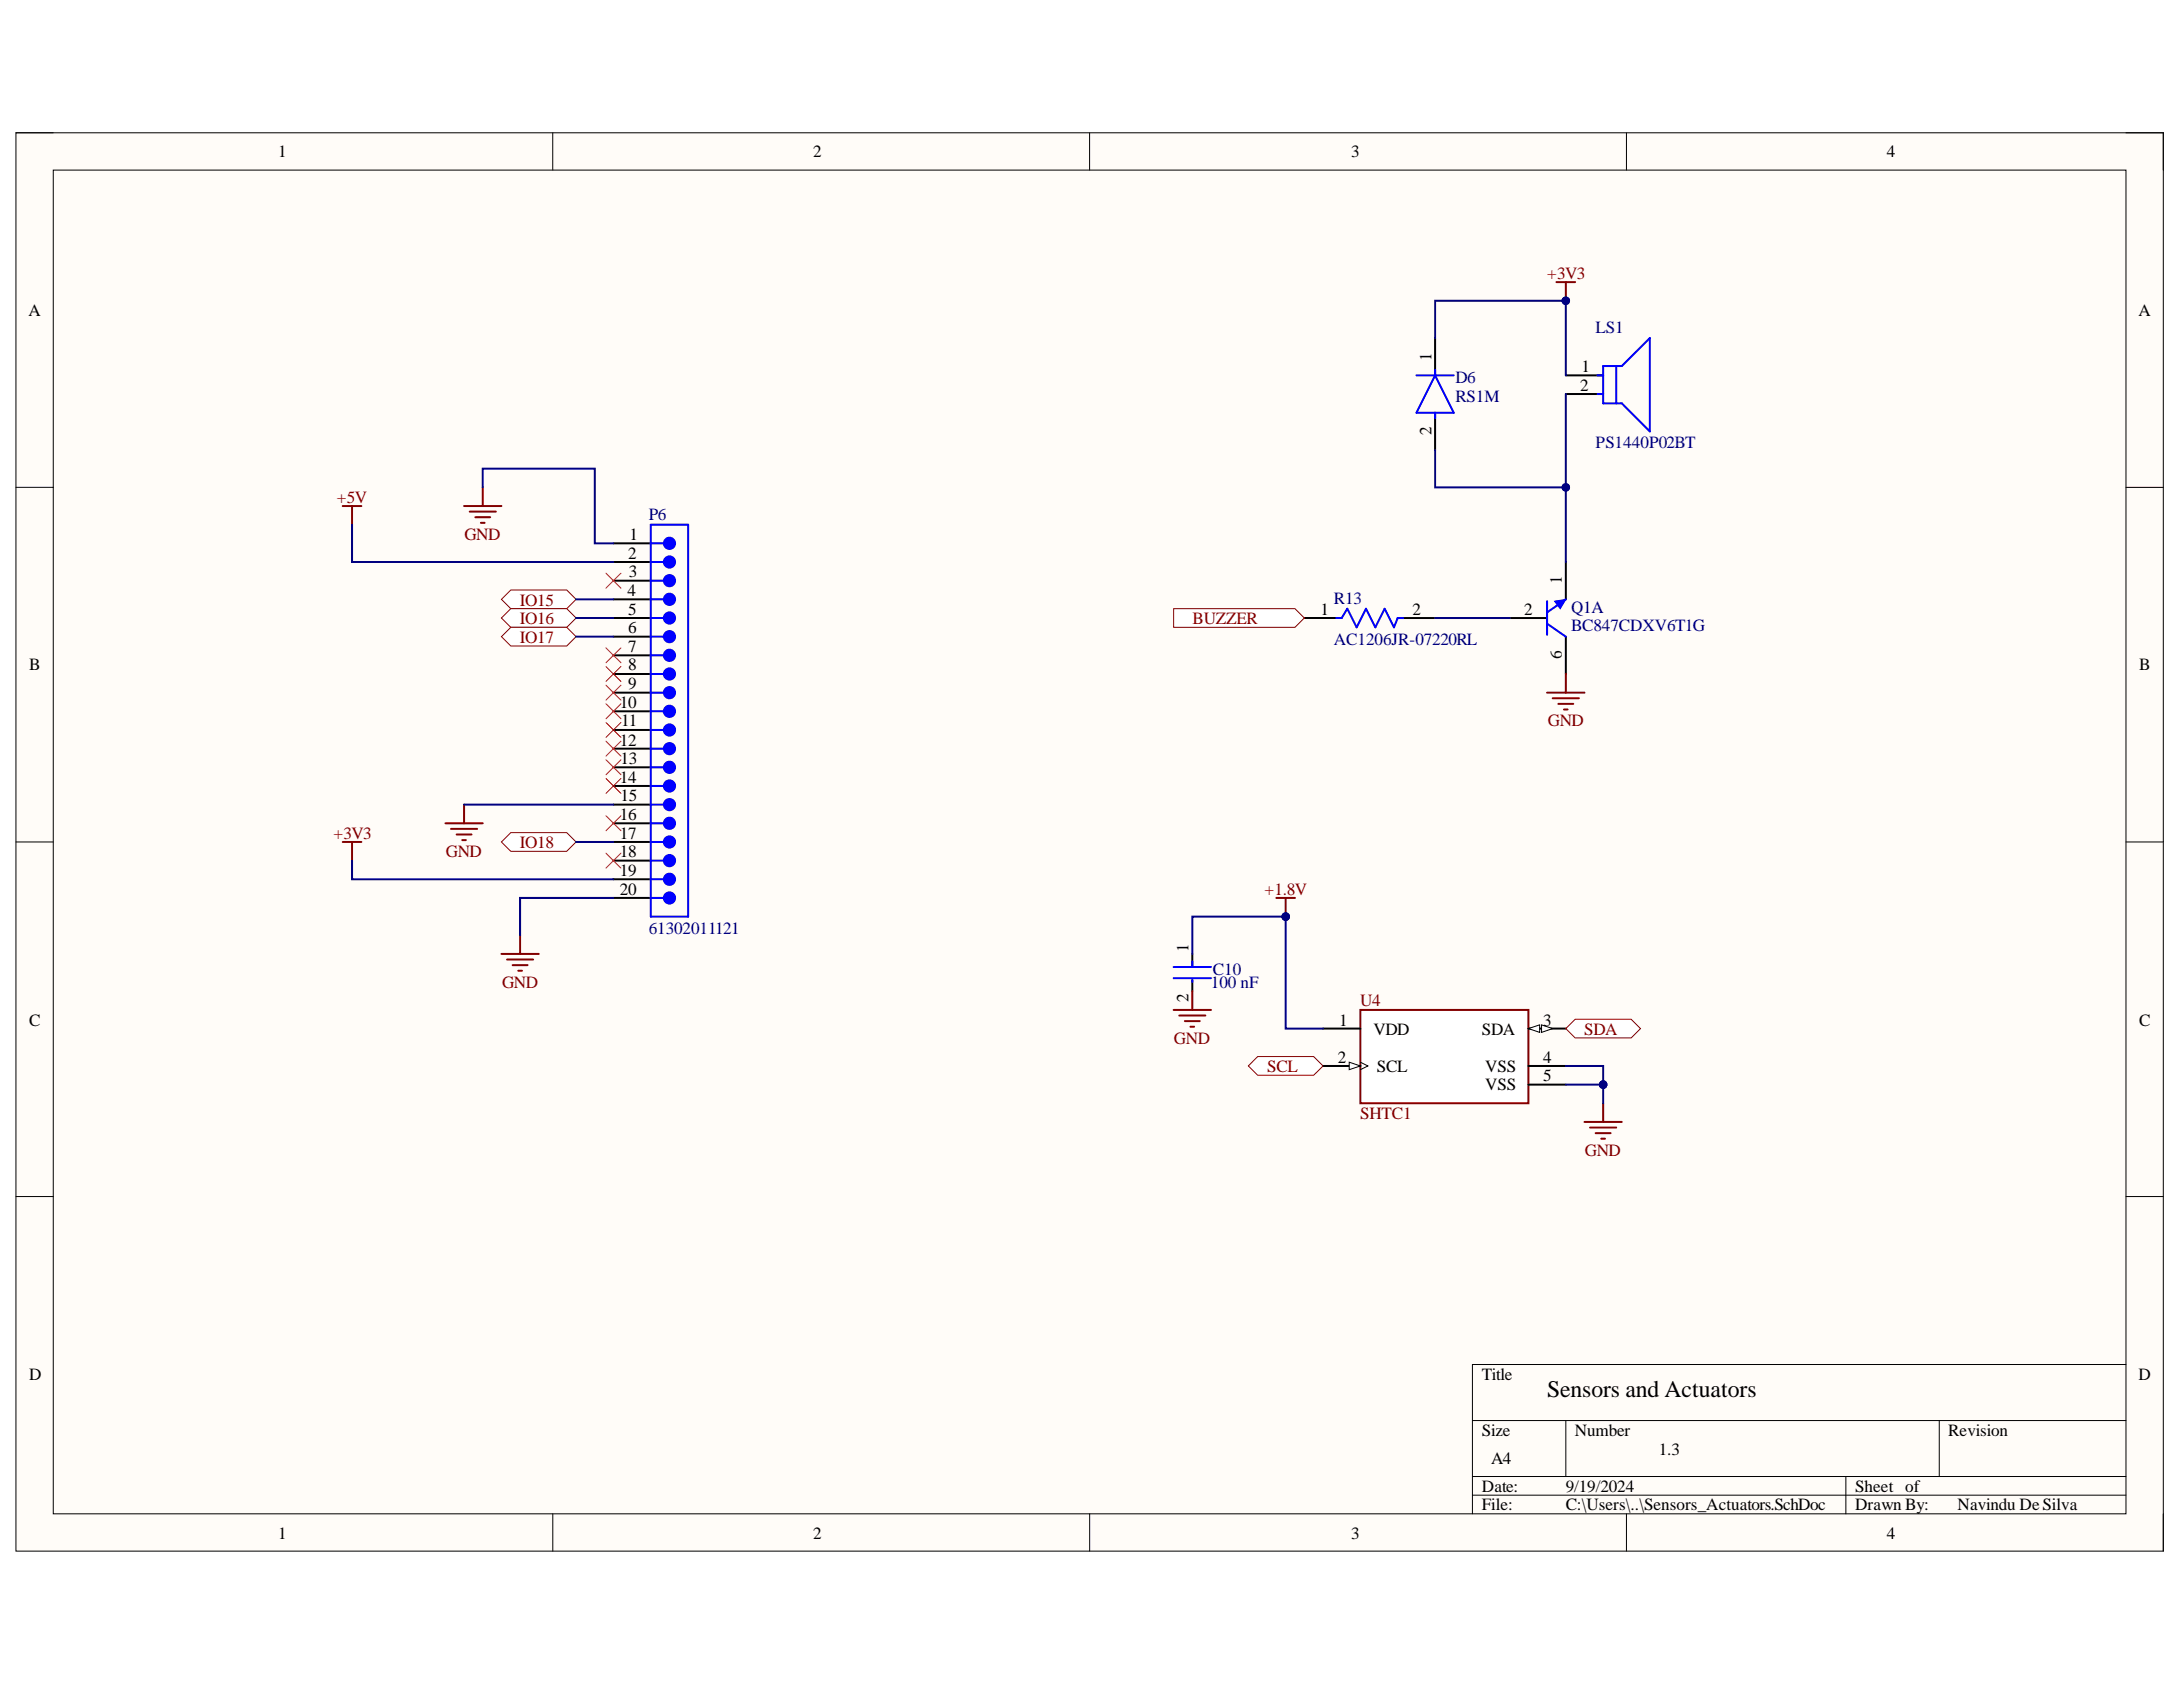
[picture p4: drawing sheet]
<svg xmlns="http://www.w3.org/2000/svg" width="279mm" height="216mm" viewBox="0 0 279 216" stroke-linecap="round" stroke-linejoin="round" font-family="sans-serif">
<defs><g id="words">
<text font-size="3" x="198" y="178.8">Sensors and Actuators</text>
<g font-size="2.2">
<text x="35.6" y="20.1">1</text>
<text x="104.1" y="20.1">2</text>
<text x="172.9" y="20.1">3</text>
<text x="241.5" y="20.1">4</text>
<text x="3.6" y="40.4">A</text>
<text x="273.7" y="40.4">A</text>
<text x="183.2" y="46.1" transform="rotate(-90 183.2 46.1)">1</text>
<text x="202.4" y="47.6">1</text>
<text x="202.3" y="50">2</text>
<text x="183.2" y="55.7" transform="rotate(-90 183.2 55.7)">2</text>
<text x="80.4" y="71.5">2</text>
<text x="80.6" y="69.1">1</text>
<text x="80.3" y="76.2">4</text>
<text x="80.5" y="73.9">3</text>
<text x="199.9" y="74.8" transform="rotate(-90 199.9 74.8)">1</text>
<text x="80.4" y="78.7">5</text>
<text x="80.4" y="81">6</text>
<text x="80.4" y="83.4">7</text>
<text x="169" y="78.7">1</text>
<text x="180.8" y="78.7">2</text>
<text x="195.1" y="78.7">2</text>
<text x="3.7" y="85.8">B</text>
<text x="80.4" y="85.8">8</text>
<text x="80.4" y="88.2">9</text>
<text x="199.9" y="84.3" transform="rotate(-90 199.9 84.3)">6</text>
<text x="273.8" y="85.8">B</text>
<text x="79.3" y="90.6">10</text>
<text x="79.3" y="95.4">12</text>
<text x="79.5" y="93">11</text>
<text x="79.3" y="100.1">14</text>
<text x="79.4" y="97.8">13</text>
<text x="79.3" y="105">16</text>
<text x="79.3" y="107.3">17</text>
<text x="79.4" y="102.5">15</text>
<text x="79.3" y="109.7">18</text>
<text x="79.3" y="112.1">19</text>
<text x="79.3" y="114.5">20</text>
<text x="152.1" y="121.9" transform="rotate(-90 152.1 121.9)">1</text>
<text x="3.7" y="131.2">C</text>
<text x="152.1" y="128.3" transform="rotate(-90 152.1 128.3)">2</text>
<text x="171.4" y="131.2">1</text>
<text x="197.5" y="131.2">3</text>
<text x="273.8" y="131.2">C</text>
<text x="171.2" y="136">2</text>
<text x="175.8" y="132.4">VDD</text>
<text x="176.2" y="137.2">SCL</text>
<text x="189.7" y="132.4">SDA</text>
<text x="190.1" y="137.2">VSS</text>
<text x="197.5" y="136">4</text>
<text x="190.1" y="139.5">VSS</text>
<text x="197.5" y="138.3">5</text>
<text x="3.7" y="176.6">D</text>
<text x="189.7" y="176.6">Title</text>
<text x="273.7" y="176.6">D</text>
<text x="189.7" y="183.7">Size</text>
<text x="201.6" y="183.7">Number</text>
<text x="249.4" y="183.7">Revision</text>
<text x="189.7" y="190.9">Date:</text>
<text x="190.8" y="187.4">A4</text>
<text x="200.4" y="190.9">9/19/2024</text>
<text x="212.3" y="186.2">1.3</text>
<text x="237.4" y="190.9">Sheet of</text>
<text x="35.6" y="196.9">1</text>
<text x="104.1" y="196.9">2</text>
<text x="172.9" y="196.9">3</text>
<text x="189.7" y="193.3">File:</text>
<text x="200.4" y="193.3">C:\Users\..\Sensors_Actuators.SchDoc</text>
<text x="237.4" y="193.3">Drawn By:</text>
<text x="241.5" y="196.9">4</text>
<text x="250.5" y="193.3">Navindu DeSilva</text>
</g>
<g font-size="2.2" fill="#800000">
<text x="198" y="35.7">+3V3</text>
<text x="43.1" y="64.3">+5V</text>
<text x="59.4" y="69.1">GND</text>
<text x="66.5" y="77.5">IO15</text>
<text x="66.5" y="79.9">IO16</text>
<text x="66.5" y="82.2">IO17</text>
<text x="152.6" y="79.9">BUZZER</text>
<text x="198.1" y="93">GND</text>
<text x="42.7" y="107.3">+3V3</text>
<text x="57.1" y="109.7">GND</text>
<text x="66.5" y="108.5">IO18</text>
<text x="161.8" y="114.5">+1.8V</text>
<text x="64.3" y="126.4">GND</text>
<text x="174.1" y="128.8">U4</text>
<text x="150.3" y="133.6">GND</text>
<text x="162.2" y="137.2">SCL</text>
<text x="202.8" y="132.4">SDA</text>
<text x="174.1" y="143.2">SHTC1</text>
<text x="202.9" y="147.9">GND</text>
</g>
<g font-size="2.2" fill="#000080">
<text x="204.2" y="42.6">LS1</text>
<text x="186.3" y="49">D6</text>
<text x="186.3" y="51.4">RS1M</text>
<text x="204.2" y="57.4">PS1440P02BT</text>
<text x="83" y="66.5">P6</text>
<text x="170.7" y="77.2">R13</text>
<text x="170.7" y="82.5">AC1206JR-07220RL</text>
<text x="201.1" y="78.4">Q1A</text>
<text x="201.1" y="80.8">BC847CDXV6T1G</text>
<text x="83" y="119.5">61302011121</text>
<text x="155.2" y="124.7">C10</text>
<text x="155" y="126.4">100 nF</text>
</g>
</g></defs>
<path d="M2 17h274.9v181.5h-274.9z" fill-rule="evenodd" fill="#fffcf8"/>
<path d="M2 17h274.9v181.5h-274.9z" fill="none" stroke="#000" stroke-width=".13"/>
<path d="M6.8 21.8h265.3v171.9h-265.3z" fill-rule="evenodd" fill="#fffcf8"/>
<g fill="none" stroke="#000" stroke-width=".13">
<path d="M2 17h4.8M70.7 17v4.8M139.5 17v4.8M208.2 17v4.8M272.1 17h4.8v4.8M6.8 21.8h265.3v171.9h-265.3zM2 62.4h4.8M272.1 62.4h4.8M2 107.8h4.8M272.1 107.8h4.8M2 153.1h4.8M272.1 153.1h4.8"/>
<path d="M272.1 174.6h-83.6v19.1M70.8 193.7v4.8M139.5 193.7v4.8M188.5 181.8h83.6M188.5 189h83.6M188.5 191.4h83.6M200.4 181.8v7.2M208.2 193.7v4.8M236.3 189v4.7M248.2 181.8v7.2M276.9 193.7v4.8"/>
</g>
<path d="M183.7 43.3v4.7M183.7 52.8v4.8M200.4 48h4.8M200.4 50.4h4.8M193.2 79.1h4.8M200.4 71.9v4.8M200.4 81.5v4.8" fill="none" stroke="#000" stroke-width=".25"/>
<path d="M181.3 48h4.8M183.7 48l2.4 4.8h-4.8zM183.7 47.3v.7M183.7 52.8v.7M204.5 48h.7M204.5 50.4h.7M205.2 46.8h2.4l3.6-3.5v11.9l-3.6-3.6h-2.4zM206.9 46.8v4.8M198 79.8l2.4 1.7M198 76.9v4.3M200.4 76.7l-2.4 1.7" fill="none" stroke="#00f" stroke-width=".25"/>
<path d="M199 76.9l1.4-.2-.7 1.2z" fill="#00f"/>
<path d="M199 76.9l1.4-.2-.7 1.2z" fill="none" stroke="#00f" stroke-width=".13"/>
<path d="M166.9 79.1h4.8M178.9 79.1h4.8" fill="none" stroke="#000" stroke-width=".25"/>
<path d="M172.4 77.9l-.7 1.2h-.7M172.4 77.9l1.2 2.4 1.2-2.4 1.2 2.4 1.2-2.4 1.2 2.4 .5-1.2h.7" fill="none" stroke="#00f" stroke-width=".25"/>
<path d="M198 88.6h4.8M198.7 89.4h3.4M199.4 90.1h2M200.2 90.8h.4M200.4 86.3v2.3" fill="none" stroke="#800000" stroke-width=".25"/>
<path d="M150.2 77.9h15.5l1.2 1.2-1.2 1.2h-15.5z" fill-rule="evenodd" fill="#fff"/>
<path d="M150.2 77.9h15.5l1.2 1.2-1.2 1.2h-15.5z" fill="none" stroke="#800000" stroke-width=".13"/>
<path d="M199.2 36.1h2.4M200.4 36.1v2.4" fill="none" stroke="#800000" stroke-width=".25"/>
<circle cx="200.4" cy="38.5" r=".48" fill="#000080"/>
<circle cx="200.4" cy="38.5" r=".48" fill="none" stroke="#000080" stroke-width=".13"/>
<path d="M174.1 129.2h21.5v12h-21.5z" fill-rule="evenodd" fill="#fff"/>
<path d="M174.1 129.2h21.5v12h-21.5z" fill="none" stroke="#800000" stroke-width=".25"/>
<path d="M169.3 131.6h4.8M169.3 136.4h4.8" fill="none" stroke="#000" stroke-width=".25"/>
<path d="M172.7 135.9l1.4 .5-1.4 .5z" fill="#f8fcff"/>
<path d="M172.7 135.9l1.4 .5-1.4 .5zM174.1 135.9l1 .5-1 .5" fill="none" stroke="#000" stroke-width=".13"/>
<path d="M195.6 131.6h4.8" fill="none" stroke="#000" stroke-width=".25"/>
<path d="M195.6 131.6l1.5-.4v.9z" fill="#f8fcff"/>
<path d="M195.6 131.6l1.5-.4v.9z" fill="none" stroke="#000" stroke-width=".13"/>
<path d="M197.3 131.2l1.4 .4-1.4 .5z" fill="#f8fcff"/>
<path d="M197.3 131.2l1.4 .4-1.4 .5z" fill="none" stroke="#000" stroke-width=".13"/>
<path d="M195.6 136.4h4.8M195.6 138.8h4.8" fill="none" stroke="#000" stroke-width=".25"/>
<path d="M161 135.2h7.1l1.2 1.2-1.2 1.2h-7.1l-1.2-1.2z" fill-rule="evenodd" fill="#fff"/>
<path d="M161 135.2h7.1l1.2 1.2-1.2 1.2h-7.1l-1.2-1.2z" fill="none" stroke="#800000" stroke-width=".13"/>
<path d="M200.4 131.6l1.2-1.2h7.2l1.2 1.2-1.2 1.2h-7.2z" fill-rule="evenodd" fill="#fff"/>
<path d="M200.4 131.6l1.2-1.2h7.2l1.2 1.2-1.2 1.2h-7.2z" fill="none" stroke="#800000" stroke-width=".13"/>
<path d="M163.4 114.9h2.3M164.6 114.9v2.4M150.2 129.2h4.8M150.9 130h3.4M151.6 130.7h2M152.4 131.4h.4M152.6 126.9v2.3M202.8 143.6h4.8M203.5 144.3h3.4M204.2 145h1.9M204.9 145.7h.5M205.2 141.2v2.4" fill="none" stroke="#800000" stroke-width=".25"/>
<path d="M152.6 122.1v1.7M152.6 125.4v1.5" fill="none" stroke="#000" stroke-width=".25"/>
<path d="M150.2 123.8h4.8M150.2 125.2h4.8M152.6 123v.8M152.6 125.4v.3" fill="none" stroke="#00f" stroke-width=".25"/>
<circle cx="164.6" cy="117.3" r=".48" fill="#000080"/>
<circle cx="164.6" cy="117.3" r=".48" fill="none" stroke="#000080" stroke-width=".13"/>
<path d="M78.5 71.9h4.8M78.5 69.5h4.8" fill="none" stroke="#000" stroke-width=".25"/>
<path d="M83.3 71.9h1.7" fill="none" stroke="#00f" stroke-width=".25"/>
<circle cx="85.7" cy="71.9" r=".72" fill="#00f"/>
<g fill="none" stroke="#00f" stroke-width=".25">
<path d="M83.3 69.5h1.7M83.3 74.3h1.7"/>
<circle cx="85.7" cy="71.9" r=".72"/>
</g>
<path d="M78.5 74.3h4.8" fill="none" stroke="#000" stroke-width=".25"/>
<circle cx="85.7" cy="74.3" r=".72" fill="#00f"/>
<g fill="none" stroke="#00f" stroke-width=".25">
<path d="M83.3 76.7h1.7"/>
<circle cx="85.7" cy="74.3" r=".72"/>
</g>
<path d="M78.5 76.7h4.8" fill="none" stroke="#000" stroke-width=".25"/>
<circle cx="85.7" cy="76.7" r=".72" fill="#00f"/>
<g fill="none" stroke="#00f" stroke-width=".25">
<path d="M83.3 79.1h1.7"/>
<circle cx="85.7" cy="76.7" r=".72"/>
</g>
<path d="M78.5 79.1h4.8" fill="none" stroke="#000" stroke-width=".25"/>
<circle cx="85.7" cy="79.1" r=".72" fill="#00f"/>
<g fill="none" stroke="#00f" stroke-width=".25">
<path d="M83.3 81.5h1.7"/>
<circle cx="85.7" cy="79.1" r=".72"/>
</g>
<path d="M78.5 81.5h4.8" fill="none" stroke="#000" stroke-width=".25"/>
<circle cx="85.7" cy="81.5" r=".72" fill="#00f"/>
<g fill="none" stroke="#00f" stroke-width=".25">
<path d="M83.3 83.9h1.7"/>
<circle cx="85.7" cy="81.5" r=".72"/>
</g>
<path d="M78.5 83.9h4.8" fill="none" stroke="#000" stroke-width=".25"/>
<circle cx="85.7" cy="83.9" r=".72" fill="#00f"/>
<g fill="none" stroke="#00f" stroke-width=".25">
<path d="M83.3 86.3h1.7"/>
<circle cx="85.7" cy="83.9" r=".72"/>
</g>
<path d="M78.5 86.3h4.8" fill="none" stroke="#000" stroke-width=".25"/>
<circle cx="85.7" cy="86.3" r=".72" fill="#00f"/>
<g fill="none" stroke="#00f" stroke-width=".25">
<path d="M83.3 88.6h1.7"/>
<circle cx="85.7" cy="86.3" r=".72"/>
</g>
<path d="M78.5 88.6h4.8" fill="none" stroke="#000" stroke-width=".25"/>
<circle cx="85.7" cy="88.6" r=".72" fill="#00f"/>
<g fill="none" stroke="#00f" stroke-width=".25">
<path d="M83.3 91h1.7"/>
<circle cx="85.7" cy="88.6" r=".72"/>
</g>
<path d="M78.5 91h4.8" fill="none" stroke="#000" stroke-width=".25"/>
<circle cx="85.7" cy="91" r=".72" fill="#00f"/>
<g fill="none" stroke="#00f" stroke-width=".25">
<path d="M83.3 93.4h1.7"/>
<circle cx="85.7" cy="91" r=".72"/>
</g>
<path d="M78.5 93.4h4.8" fill="none" stroke="#000" stroke-width=".25"/>
<circle cx="85.7" cy="93.4" r=".72" fill="#00f"/>
<g fill="none" stroke="#00f" stroke-width=".25">
<path d="M83.3 95.8h1.7"/>
<circle cx="85.7" cy="93.4" r=".72"/>
</g>
<path d="M78.5 95.8h4.8" fill="none" stroke="#000" stroke-width=".25"/>
<circle cx="85.7" cy="95.8" r=".72" fill="#00f"/>
<g fill="none" stroke="#00f" stroke-width=".25">
<path d="M83.3 98.2h1.7"/>
<circle cx="85.7" cy="95.8" r=".72"/>
</g>
<path d="M78.5 98.2h4.8M78.5 100.6h4.8" fill="none" stroke="#000" stroke-width=".25"/>
<circle cx="85.7" cy="98.2" r=".72" fill="#00f"/>
<g fill="none" stroke="#00f" stroke-width=".25">
<path d="M83.3 100.6h1.7"/>
<circle cx="85.7" cy="98.2" r=".72"/>
</g>
<circle cx="85.7" cy="100.6" r=".72" fill="#00f"/>
<g fill="none" stroke="#00f" stroke-width=".25">
<path d="M83.3 103h1.7"/>
<circle cx="85.7" cy="100.6" r=".72"/>
</g>
<path d="M78.5 103h4.8" fill="none" stroke="#000" stroke-width=".25"/>
<circle cx="85.7" cy="103" r=".72" fill="#00f"/>
<g fill="none" stroke="#00f" stroke-width=".25">
<path d="M83.3 105.4h1.7"/>
<circle cx="85.7" cy="103" r=".72"/>
</g>
<path d="M78.5 105.4h4.8" fill="none" stroke="#000" stroke-width=".25"/>
<circle cx="85.7" cy="105.4" r=".72" fill="#00f"/>
<g fill="none" stroke="#00f" stroke-width=".25">
<path d="M83.3 107.8h1.7"/>
<circle cx="85.7" cy="105.4" r=".72"/>
</g>
<path d="M78.5 107.8h4.8" fill="none" stroke="#000" stroke-width=".25"/>
<circle cx="85.7" cy="107.8" r=".72" fill="#00f"/>
<g fill="none" stroke="#00f" stroke-width=".25">
<path d="M83.3 110.1h1.7"/>
<circle cx="85.7" cy="107.8" r=".72"/>
</g>
<path d="M78.5 110.1h4.8" fill="none" stroke="#000" stroke-width=".25"/>
<circle cx="85.7" cy="110.1" r=".72" fill="#00f"/>
<g fill="none" stroke="#00f" stroke-width=".25">
<path d="M83.3 112.5h1.7"/>
<circle cx="85.7" cy="110.1" r=".72"/>
</g>
<path d="M78.5 112.5h4.8" fill="none" stroke="#000" stroke-width=".25"/>
<circle cx="85.7" cy="112.5" r=".72" fill="#00f"/>
<g fill="none" stroke="#00f" stroke-width=".25">
<path d="M83.3 114.9h1.7"/>
<circle cx="85.7" cy="112.5" r=".72"/>
</g>
<path d="M78.5 114.9h4.8" fill="none" stroke="#000" stroke-width=".25"/>
<circle cx="85.7" cy="114.9" r=".72" fill="#00f"/>
<g fill="none" stroke="#00f" stroke-width=".25">
<path d="M83.3 67.1h4.8v50.2h-4.8z"/>
<circle cx="85.7" cy="114.9" r=".72"/>
</g>
<circle cx="85.7" cy="69.5" r=".72" fill="#00f"/>
<circle cx="85.7" cy="69.5" r=".72" fill="none" stroke="#00f" stroke-width=".25"/>
<path d="M43.9 64.8h2.4M45.1 64.8v2.3M59.4 64.8h4.8M60.1 65.5h3.4M60.8 66.2h1.9M61.5 66.9h.5M61.8 62.4v2.4" fill="none" stroke="#800000" stroke-width=".25"/>
<path d="M64.2 76.7l1.2-1.2h7.1l1.2 1.2-1.2 1.2h-7.1z" fill-rule="evenodd" fill="#fff"/>
<path d="M64.2 76.7l1.2-1.2h7.1l1.2 1.2-1.2 1.2h-7.1z" fill="none" stroke="#800000" stroke-width=".13"/>
<path d="M64.2 79.1l1.2-1.2h7.1l1.2 1.2-1.2 1.2h-7.1z" fill-rule="evenodd" fill="#fff"/>
<path d="M64.2 79.1l1.2-1.2h7.1l1.2 1.2-1.2 1.2h-7.1z" fill="none" stroke="#800000" stroke-width=".13"/>
<path d="M64.2 81.5l1.2-1.2h7.1l1.2 1.2-1.2 1.2h-7.1z" fill-rule="evenodd" fill="#fff"/>
<path d="M64.2 81.5l1.2-1.2h7.1l1.2 1.2-1.2 1.2h-7.1z" fill="none" stroke="#800000" stroke-width=".13"/>
<path d="M64.2 107.8l1.2-1.2h7.1l1.2 1.2-1.2 1.1h-7.1z" fill-rule="evenodd" fill="#fff"/>
<path d="M64.2 107.8l1.2-1.2h7.1l1.2 1.2-1.2 1.1h-7.1z" fill="none" stroke="#800000" stroke-width=".13"/>
<path d="M43.9 107.8h2.4M45.1 107.8v2.3M57 105.4h4.8M57.7 106.1h3.4M58.4 106.8h2M59.2 107.5h.4M59.4 103v2.4M66.6 119.7v2.4M64.2 122.1h4.8M64.9 122.8h3.3M65.6 123.5h1.9M66.3 124.2h.5" fill="none" stroke="#800000" stroke-width=".25"/>
<g fill="none" stroke="#f00" stroke-width=".13">
<path d="M77.6 73.4l1.9 1.9M79.5 73.4l-1.9 1.9M77.6 82.9l1.9 1.9M77.6 85.3l1.9 1.9M77.6 87.7l1.9 1.9M77.6 90.1l1.9 1.9M77.6 92.5l1.9 1.9M77.6 94.9l1.9 1.9M77.6 97.2l1.9 2M77.6 99.6l1.9 1.9M79.5 82.9l-1.9 1.9M79.5 85.3l-1.9 1.9"/>
<path d="M79.5 87.7l-1.9 1.9M79.5 90.1l-1.9 1.9M79.5 92.5l-1.9 1.9M79.5 94.9l-1.9 1.9M79.5 97.2l-1.9 2M79.5 99.6l-1.9 1.9M77.6 104.4l1.9 1.9M77.6 109.2l1.9 1.9M79.5 104.4l-1.9 1.9M79.5 109.2l-1.9 1.9"/>
</g>
<path d="M183.7 43.3v-4.8h16.7v9.5" fill="none" stroke="#000080" stroke-width=".25"/>
<circle cx="200.4" cy="38.5" r=".48" fill="#000080"/>
<circle cx="200.4" cy="38.5" r=".48" fill="none" stroke="#000080" stroke-width=".13"/>
<path d="M200.4 50.4v12h-16.7v-4.8" fill="none" stroke="#000080" stroke-width=".25"/>
<circle cx="200.4" cy="62.4" r=".48" fill="#000080"/>
<circle cx="200.4" cy="62.4" r=".48" fill="none" stroke="#000080" stroke-width=".13"/>
<path d="M200.4 62.4v9.5" fill="none" stroke="#000080" stroke-width=".25"/>
<circle cx="200.4" cy="62.4" r=".48" fill="#000080"/>
<circle cx="200.4" cy="62.4" r=".48" fill="none" stroke="#000080" stroke-width=".13"/>
<path d="M183.7 79.1h9.5M200.4 138.8h4.8" fill="none" stroke="#000080" stroke-width=".25"/>
<circle cx="205.2" cy="138.8" r=".48" fill="#000080"/>
<circle cx="205.2" cy="138.8" r=".48" fill="none" stroke="#000080" stroke-width=".13"/>
<path d="M205.2 138.8v2.4" fill="none" stroke="#000080" stroke-width=".25"/>
<circle cx="205.2" cy="138.8" r=".48" fill="#000080"/>
<circle cx="205.2" cy="138.8" r=".48" fill="none" stroke="#000080" stroke-width=".13"/>
<path d="M200.4 136.4h4.8v2.4" fill="none" stroke="#000080" stroke-width=".25"/>
<circle cx="205.2" cy="138.8" r=".48" fill="#000080"/>
<circle cx="205.2" cy="138.8" r=".48" fill="none" stroke="#000080" stroke-width=".13"/>
<path d="M164.6 117.3v14.3h4.7" fill="none" stroke="#000080" stroke-width=".25"/>
<circle cx="164.6" cy="117.3" r=".48" fill="#000080"/>
<circle cx="164.6" cy="117.3" r=".48" fill="none" stroke="#000080" stroke-width=".13"/>
<path d="M164.6 117.3h-12v4.8" fill="none" stroke="#000080" stroke-width=".25"/>
<circle cx="164.6" cy="117.3" r=".48" fill="#000080"/>
<circle cx="164.6" cy="117.3" r=".48" fill="none" stroke="#000080" stroke-width=".13"/>
<path d="M45.1 67.1v4.8h33.4M61.8 62.4v-2.4h14.3v9.5h2.4M73.7 76.7h4.8M73.7 79.1h4.8M73.7 81.5h4.8M45.1 110.1v2.4h33.4M59.4 103h19.1M73.7 107.8h4.8M78.5 114.9h-11.9v4.8" fill="none" stroke="#000080" stroke-width=".25"/>
<use href="#words"/>
</svg>
